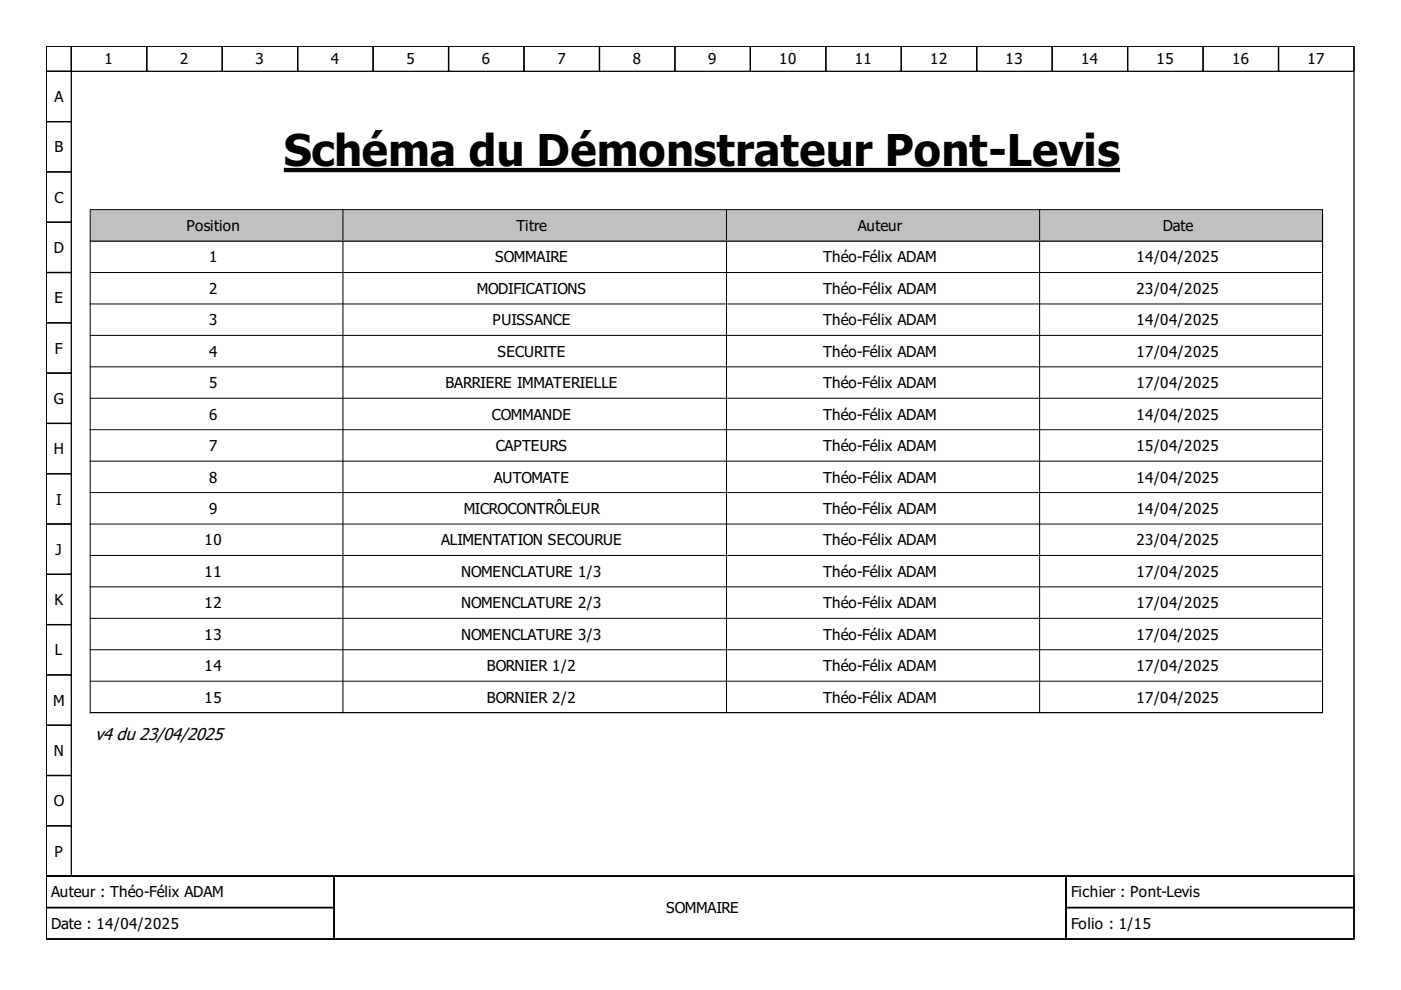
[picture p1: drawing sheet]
<svg xmlns="http://www.w3.org/2000/svg" width="297mm" height="210mm" viewBox="0 0 297 210" stroke-linecap="round" stroke-linejoin="round" font-family="sans-serif">
<defs><g id="words">
<text font-size="9.3" x="60.2" y="35.1">Schéma du Démonstrateur Pont-Levis</text>
<text font-size="3.6" x="20.2" y="157">v4 du 23/04/2025</text>
<g font-size="3.2">
<text x="22.2" y="13.7">1</text>
<text x="38.2" y="13.7">2</text>
<text x="54.2" y="13.7">3</text>
<text x="70.2" y="13.7">4</text>
<text x="86.2" y="13.7">5</text>
<text x="102.2" y="13.7">6</text>
<text x="118.2" y="13.7">7</text>
<text x="134.2" y="13.7">8</text>
<text x="150.2" y="13.7">9</text>
<text x="165.2" y="13.7">10</text>
<text x="181.2" y="13.7">11</text>
<text x="197.2" y="13.7">12</text>
<text x="213.2" y="13.7">13</text>
<text x="229.2" y="13.7">14</text>
<text x="245.2" y="13.7">15</text>
<text x="261.2" y="13.7">16</text>
<text x="277.2" y="13.7">17</text>
<text x="11.5" y="21.7">A</text>
<text x="11.5" y="32.3">B</text>
<text x="11.5" y="43">C</text>
<text x="11.4" y="53.6">D</text>
<text x="39.5" y="49">Position</text>
<text x="109.5" y="49">Titre</text>
<text x="181.9" y="49">Auteur</text>
<text x="246.5" y="49">Date</text>
<text x="44.3" y="55.6">1</text>
<text x="105" y="55.6">SOMMAIRE</text>
<text x="174.6" y="55.6">Théo-Félix ADAM</text>
<text x="240.9" y="55.6">14/04/2025</text>
<text x="11.5" y="64.3">E</text>
<text x="44.3" y="62.3">2</text>
<text x="101.1" y="62.3">MODIFICATIONS</text>
<text x="174.6" y="62.3">Théo-Félix ADAM</text>
<text x="240.9" y="62.3">23/04/2025</text>
<text x="44.3" y="69">3</text>
<text x="104.4" y="69">PUISSANCE</text>
<text x="174.6" y="69">Théo-Félix ADAM</text>
<text x="240.9" y="69">14/04/2025</text>
<text x="11.7" y="75">F</text>
<text x="44.3" y="75.6">4</text>
<text x="105.5" y="75.6">SECURITE</text>
<text x="174.6" y="75.6">Théo-Félix ADAM</text>
<text x="240.9" y="75.6">17/04/2025</text>
<text x="44.3" y="82.3">5</text>
<text x="94.4" y="82.3">BARRIERE IMMATERIELLE</text>
<text x="174.6" y="82.3">Théo-Félix ADAM</text>
<text x="240.9" y="82.3">17/04/2025</text>
<text x="11.4" y="85.6">G</text>
<text x="44.3" y="89">6</text>
<text x="104.3" y="89">COMMANDE</text>
<text x="174.6" y="89">Théo-Félix ADAM</text>
<text x="240.9" y="89">14/04/2025</text>
<text x="44.3" y="95.6">7</text>
<text x="105.1" y="95.6">CAPTEURS</text>
<text x="174.6" y="95.6">Théo-Félix ADAM</text>
<text x="240.9" y="95.6">15/04/2025</text>
<text x="11.4" y="96.3">H</text>
<text x="11.9" y="107">I</text>
<text x="44.3" y="102.3">8</text>
<text x="104.7" y="102.3">AUTOMATE</text>
<text x="174.6" y="102.3">Théo-Félix ADAM</text>
<text x="240.9" y="102.3">14/04/2025</text>
<text x="44.3" y="109">9</text>
<text x="98.3" y="109">MICROCONTRÔLEUR</text>
<text x="174.6" y="109">Théo-Félix ADAM</text>
<text x="240.9" y="109">14/04/2025</text>
<text x="11.8" y="117.6">J</text>
<text x="43.4" y="115.6">10</text>
<text x="93.5" y="115.6">ALIMENTATION SECOURUE</text>
<text x="174.6" y="115.6">Théo-Félix ADAM</text>
<text x="240.9" y="115.6">23/04/2025</text>
<text x="43.4" y="122.3">11</text>
<text x="97.8" y="122.3">NOMENCLATURE 1/3</text>
<text x="174.6" y="122.3">Théo-Félix ADAM</text>
<text x="240.9" y="122.3">17/04/2025</text>
<text x="11.5" y="128.3">K</text>
<text x="43.4" y="129">12</text>
<text x="97.8" y="129">NOMENCLATURE 2/3</text>
<text x="174.6" y="129">Théo-Félix ADAM</text>
<text x="240.9" y="129">17/04/2025</text>
<text x="43.4" y="135.6">13</text>
<text x="97.8" y="135.6">NOMENCLATURE 3/3</text>
<text x="174.6" y="135.6">Théo-Félix ADAM</text>
<text x="240.9" y="135.6">17/04/2025</text>
<text x="11.7" y="139">L</text>
<text x="43.4" y="142.3">14</text>
<text x="103.2" y="142.3">BORNIER 1/2</text>
<text x="174.6" y="142.3">Théo-Félix ADAM</text>
<text x="240.9" y="142.3">17/04/2025</text>
<text x="11.3" y="149.6">M</text>
<text x="43.4" y="149">15</text>
<text x="103.2" y="149">BORNIER 2/2</text>
<text x="174.6" y="149">Théo-Félix ADAM</text>
<text x="240.9" y="149">17/04/2025</text>
<text x="11.4" y="160.3">N</text>
<text x="11.4" y="171">O</text>
<text x="11.5" y="181.6">P</text>
<text x="10.9" y="190.3">Auteur : Théo-Félix ADAM</text>
<text x="227.1" y="190.3">Fichier : Pont-Levis</text>
<text x="10.9" y="197">Date : 14/04/2025</text>
<text x="141.2" y="193.6">SOMMAIRE</text>
<text x="227.1" y="197">Folio : 1/15</text>
</g>
</g></defs>
<g fill="none" stroke="#000" stroke-width=".27">
<path d="M9.8 9.8h277.3v176h-277.3zM9.8 9.8h5.3v5.3h-5.3zM9.8 15.1h5.3v10.7h-5.3zM15.1 9.8h16v5.3h-16zM31.1 9.8h16v5.3h-16zM47.1 9.8h16v5.3h-16zM63.1 9.8h16v5.3h-16zM79.1 9.8h16v5.3h-16zM95.1 9.8h16v5.3h-16zM111.1 9.8h16v5.3h-16zM127.1 9.8h16v5.3h-16zM143.1 9.8h16v5.3h-16z"/>
<path d="M159.1 9.8h16v5.3h-16zM175.1 9.8h16v5.3h-16zM191.1 9.8h16v5.3h-16zM207.1 9.8h16v5.3h-16zM223.1 9.8h16v5.3h-16zM239.1 9.8h16v5.3h-16zM255.1 9.8h16v5.3h-16zM271.1 9.8h16v5.3h-16zM9.8 25.8h5.3v10.7h-5.3zM9.8 36.5h5.3v10.6h-5.3zM9.8 47.1h5.3v10.7h-5.3zM9.8 57.8h5.3v10.6h-5.3z"/>
<path d="M9.8 68.4h5.3v10.7h-5.3zM9.8 79.1h5.3v10.7h-5.3zM9.8 89.8h5.3v10.6h-5.3zM9.8 100.4h5.3v10.7h-5.3zM9.8 111.1h5.3v10.7h-5.3zM9.8 121.8h5.3v10.6h-5.3zM9.8 132.4h5.3v10.7h-5.3zM9.8 143.1h5.3v10.7h-5.3zM9.8 153.8h5.3v10.6h-5.3zM9.8 164.4h5.3v10.7h-5.3zM9.8 175.1h5.3v10.7h-5.3zM9.8 185.8h277.3v13.3h-277.3z"/>
<path d="M9.8 185.8h61v6.6h-61zM9.8 192.4h61v6.7h-61zM70.8 185.8h155.2v13.3h-155.2zM226 185.8h61.1v6.6h-61.1zM226 192.4h61.1v6.7h-61.1z"/>
</g>
<g fill="none" stroke="#000" stroke-width=".21">
<path d="M19.1 51.1h261.3v100h-261.3zM19.1 57.8h261M72.7 51.1v100M154 51.1v100M220.4 51.1v100M280.4 51.1v100M19.1 64.4h261M19.1 71.1h261M19.1 77.8h261M19.1 84.4h261M19.1 91.1h261M19.1 97.8h261"/>
<path d="M19.1 104.4h261M19.1 111.1h261M19.1 117.8h261M19.1 124.4h261M19.1 131.1h261M19.1 137.8h261M19.1 144.4h261M19.1 151.1h261"/>
</g>
<path d="M19.1 44.4h261.3v6.7h-261.3z" fill="#c0c0c0" stroke="#000" stroke-width=".21"/>
<path d="M72.7 44.4v6.4M154 44.4v6.4M220.4 44.4v6.4M280.4 44.4v6.4" fill="none" stroke="#000" stroke-width=".21"/>
<path d="M60.2 36.1h177.3" fill="none" stroke="#000" stroke-width=".92" stroke-linecap="butt"/>
<use href="#words"/>
</svg>
